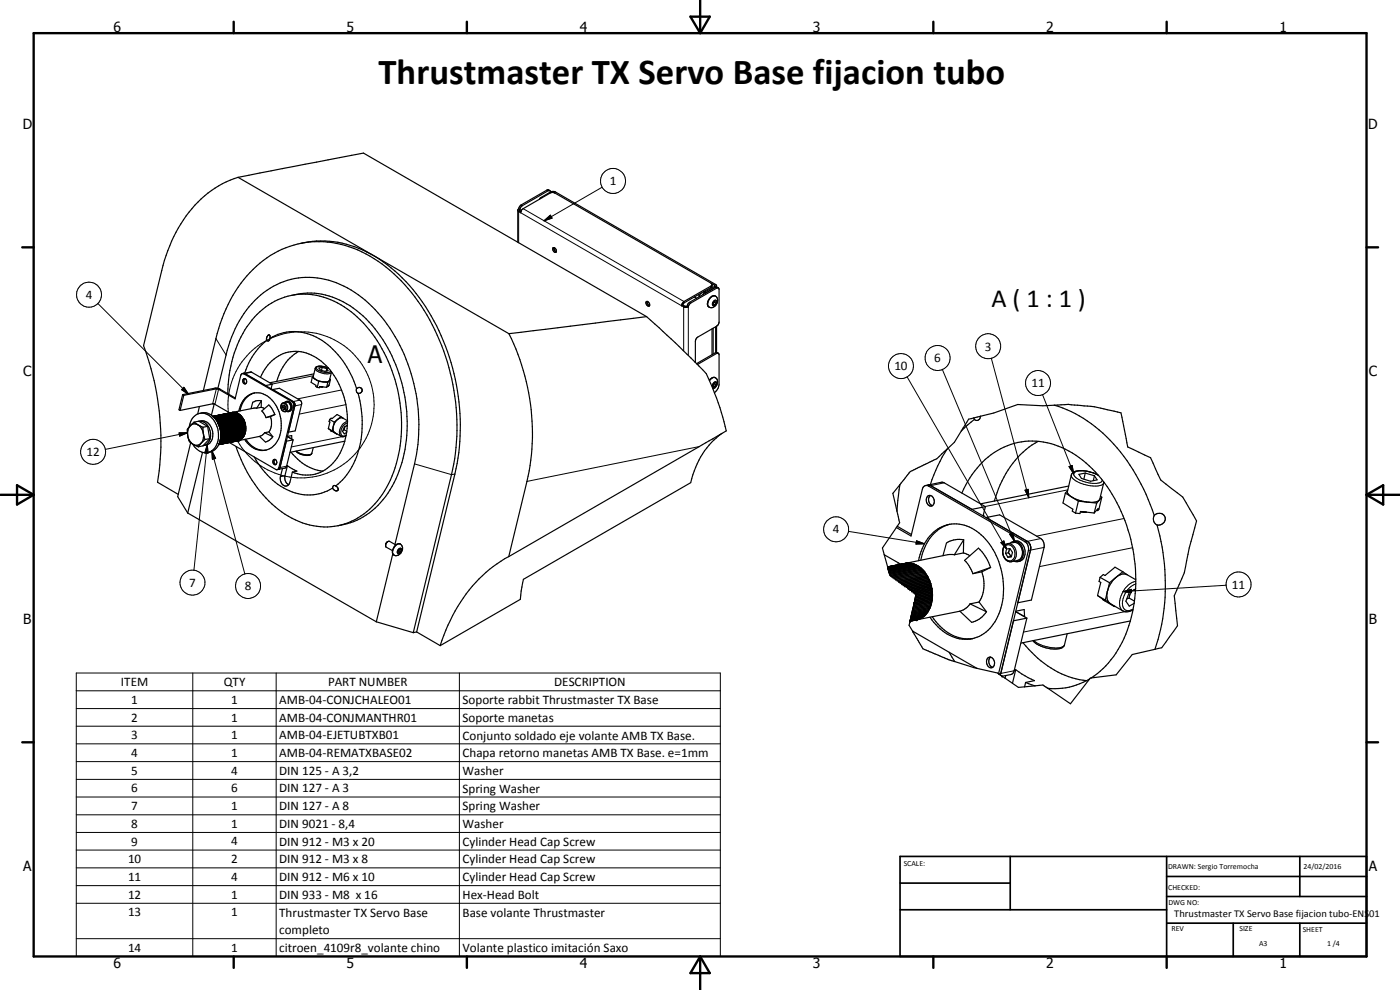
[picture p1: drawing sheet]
<svg xmlns="http://www.w3.org/2000/svg" width="420mm" height="297mm" viewBox="0 0 420 297" stroke-linecap="round" stroke-linejoin="round" font-family="sans-serif">
<defs><g id="words">
<text font-size="11" x="113.6" y="25.1">Thrustmaster TX Servo Base fijacion tubo</text>
<text font-size="7.9" x="297.5" y="92">A ( 1 : 1 )</text>
<text font-size="7.2" x="110.4" y="108.9">A</text>
<g font-size="4.2">
<text x="34" y="9.6">6</text>
<text x="104" y="9.6">5</text>
<text x="174" y="9.6">4</text>
<text x="244" y="9.6">3</text>
<text x="314" y="9.6">2</text>
<text x="384" y="9.6">1</text>
<text x="6.8" y="38.7">D</text>
<text x="410.6" y="38.7">D</text>
<text x="7" y="112.9">C</text>
<text x="410.8" y="112.9">C</text>
<text x="7" y="187.1">B</text>
<text x="410.8" y="187.1">B</text>
<text x="7" y="261.4">A</text>
<text x="410.8" y="261.4">A</text>
<text x="34" y="290.4">6</text>
<text x="104" y="290.4">5</text>
<text x="174" y="290.4">4</text>
<text x="244" y="290.4">3</text>
<text x="314" y="290.4">2</text>
<text x="384" y="290.4">1</text>
</g>
<g font-size="3.9">
<text x="183" y="55.6">1</text>
<text x="25.7" y="89.7">4</text>
<text x="295.6" y="105.2">3</text>
<text x="268.4" y="111.1">10</text>
<text x="280.4" y="108.7">6</text>
<text x="309.5" y="116.2">11</text>
<text x="26" y="136.9">12</text>
<text x="249.9" y="160.1">4</text>
<text x="56.8" y="176.1">7</text>
<text x="73.5" y="177.1">8</text>
<text x="369.7" y="176.6">11</text>
<text x="36.3" y="205.9">ITEM</text>
<text x="67.2" y="205.9">QTY</text>
<text x="98.5" y="205.9">PART NUMBER</text>
<text x="166.3" y="205.9">DESCRIPTION</text>
<text x="39.4" y="211.2">1</text>
<text x="69.4" y="211.2">1</text>
<text x="83.8" y="211.2">AMB-04-CONJCHALEO01</text>
<text x="138.8" y="211.2">Soporte rabbit Thrustmaster TX Base</text>
<text x="39.4" y="216.5">2</text>
<text x="39.4" y="221.8">3</text>
<text x="69.4" y="216.5">1</text>
<text x="69.4" y="221.8">1</text>
<text x="83.8" y="216.5">AMB-04-CONJMANTHR01</text>
<text x="83.8" y="221.8">AMB-04-EJETUBTXB01</text>
<text x="138.8" y="216.5">Soporte manetas</text>
<text x="138.8" y="221.9">Conjunto soldado eje volante AMB TX Base.</text>
<text x="39.4" y="227.1">4</text>
<text x="69.4" y="227.1">1</text>
<text x="83.8" y="227.1">AMB-04-REMATXBASE02</text>
<text x="138.8" y="227.2">Chapa retorno manetas AMB TX Base. e=1mm</text>
<text x="39.4" y="232.4">5</text>
<text x="69.4" y="232.5">4</text>
<text x="83.8" y="232.5">DIN 125 - A 3,2</text>
<text x="138.8" y="232.5">Washer</text>
<text x="39.4" y="237.7">6</text>
<text x="69.4" y="237.7">6</text>
<text x="83.8" y="237.7">DIN 127 - A 3</text>
<text x="138.8" y="237.8">Spring Washer</text>
<text x="39.4" y="243.1">7</text>
<text x="69.4" y="243.1">1</text>
<text x="83.8" y="243.1">DIN 127 - A 8</text>
<text x="138.8" y="243.2">Spring Washer</text>
<text x="39.4" y="248.4">8</text>
<text x="69.4" y="248.4">1</text>
<text x="83.8" y="248.4">DIN 9021 - 8,4</text>
<text x="138.8" y="248.5">Washer</text>
<text x="39.4" y="253.7">9</text>
<text x="69.4" y="253.7">4</text>
<text x="83.8" y="253.7">DIN 912 - M3 x 20</text>
<text x="138.8" y="253.8">Cylinder Head Cap Screw</text>
<text x="38.4" y="259">10</text>
<text x="69.4" y="259">2</text>
<text x="83.8" y="259">DIN 912 - M3 x 8</text>
<text x="138.8" y="259.1">Cylinder Head Cap Screw</text>
<text x="38.4" y="264.3">11</text>
<text x="38.4" y="269.7">12</text>
<text x="69.4" y="264.3">4</text>
<text x="69.4" y="269.6">1</text>
<text x="83.8" y="264.3">DIN 912 - M6 x 10</text>
<text x="83.8" y="269.7">DIN 933 - M8 x 16</text>
<text x="138.8" y="264.4">Cylinder Head Cap Screw</text>
<text x="138.8" y="269.7">Hex-Head Bolt</text>
<text x="38.4" y="275">13</text>
<text x="69.4" y="275">1</text>
<text x="83.8" y="275">Thrustmaster TX Servo Base</text>
<text x="138.8" y="275">Base volante Thrustmaster</text>
<text x="83.8" y="280.3">completo</text>
<text x="38.4" y="285.6">14</text>
<text x="69.4" y="285.6">1</text>
<text x="83.8" y="285.7">citroen_4109r8_volante chino</text>
<text x="138.8" y="285.7">Volante plastico imitación Saxo</text>
</g>
<text font-size="3.1" x="352.4" y="275">Thrustmaster TX Servo Base fijacion tubo-ENS01</text>
<g font-size="2.4">
<text x="271.2" y="259.7">SCALE:</text>
<text x="350.6" y="260.8">DRAWN: Sergio Torremocha</text>
<text x="391.2" y="260.6">24/02/2016</text>
<text x="350.6" y="267">CHECKED:</text>
<text x="350.6" y="271.4">DWG NO:</text>
<text x="351.6" y="279.3">REV</text>
<text x="372" y="279.4">SIZE</text>
<text x="391" y="279.6">SHEET</text>
<text x="377.9" y="283.8">A3</text>
<text x="398.3" y="283.8">1 /4</text>
</g>
</g></defs>
<g fill="none" stroke="#000" stroke-width=".35">
<path d="M71.4 53.2a31.5 31.5 0 0 0-18.6 16.5 49.6 49.6 0 0 0-4.3 11.5l-5.4 22.5a80.3 80.3 0 0 1 4.2 41l6.2 3.6M71.4 53.2l37.7-7.3 84.9 49.1M71.4 53.2l81.3 46.9M161.9 59.8l.5-.6 2.9-1.6h1.4l48 27.7 .3 .4v.4M165 57.2l-.5-.3-.3 .1-7.8 4.5-.8 1.2M165.2 57.6l-.3-.5-.4 .1-8 4.6-.5 1.1M165.7 57.7l.8 .2M166.5 57.9l-1.2-.1-8.3 4.8-.6 .6-.1 .6-.9-.6M166.5 57.9l46.9 27.1M90.7 72.9a32.4 32.4 0 0 1 27.5 9.2 62.7 62.7 0 0 1 18.8 41.9 63.9 63.9 0 0 1-1.5 18.4l-11.5 47.4M155.6 62.7l.4 .2M155.6 62.7l-.2 .3v9.7"/>
<path d="M156 62.9l-.1 .3 .5 .3M166 74.3a.82 .82 0 0 1 .9 .5 .82 .82 0 0 1-.2 .9 1.02 1.02 0 0 1-.7-1.4zM166.3 74.3v.6l.7 .6M87.4 88.6a23.1 23.1 0 0 1 20.8 7.5 45.3 45.3 0 0 1 9 47.9 22.9 22.9 0 0 1-15.7 13.7M87.4 88.6a23.1 23.1 0 0 0-16.2 14.9 40.4 40.4 0 0 0-2.8 14.6M87.4 88.6a21.9 21.9 0 0 1 19.6 4.6 43 43 0 0 1 15.1 31.8 35.8 35.8 0 0 1-8.7 26.6 20.5 20.5 0 0 1-12 6.1M194 90.5a.89 .89 0 0 1 .8 .4 .89 .89 0 0 1 0 1 .98 .98 0 0 1-.8-1.4zM194 95l8.6 7.8 9.4 9.3a81.9 81.9 0 0 1 6 17.2l-65.3 37.7M194 95l-41.3 5.1M194.2 90.4l.3 1 .5 .3M204.5 91.7l1.2 .5 .9-.1M204.9 91.5l.7 .4h.6"/>
<path d="M204.9 91.5l-.4 .2M206.2 91.9l.4 .2M206.6 92.1l.7-1.2 7.9-4.5 .5 .1v10.5l-.6 .9-5.7 3.2-.5 .7-.2 .6v6.4M208.5 89.1l.6 .4M209.8 88.7v.4M209.8 88.7l.3 .2M210.5 87.9l-.7 .8M211.1 87.5l.3 .2M211.3 87.4l.4 .1M211.4 87.4l.1 .1M211.4 87.7l-.5 .7M213.1 89.4a1.29 1.29 0 0 1 1.8-.5 1.29 1.29 0 0 1 .4 1.8 1.72 1.72 0 0 1-1.1 1.5 1.72 1.72 0 0 1-1.8-.4 2.63 2.63 0 0 1 .7-2.4z"/>
<path d="M213.4 85l.3 .3-.1 .7-.2 .2-8.1 4.7-.4 .6M213.4 85l1 .6 .1 .3-3.1 1.8M213.7 98.7v7.7M213.7 85.5l-.1 .2-8.3 4.8-.6 .6-.2 .6M214 91.2l.4 .3M214 98.5v7.7M214.4 90.3v.4M214.4 90.7l.5 .2M214.4 90.7l-.4 .5M214.9 90.9v-.6h-.5l-.4 .5v.6l.4 .1M214.9 90.9l-.5 .6M215 85.9l-3.3 2.1"/>
<path d="M215 97.9v7.8M215.5 86.4l-.7-.3-7.9 4.6-.7 1.2M54.8 118.4l10.3-1.9 .8 .2 4.7 2.7M54.8 118.4l-1.1 4.5 .3 .2M54.8 118.4l.3 .2M55.1 118.6l-1.1 4.5M61 117.2l3.8-15.6a40 40 0 0 1 16.4-25 29.8 29.8 0 0 1 32.7 1.2 56.3 56.3 0 0 1 21.9 32.6 65.4 65.4 0 0 1 .7 31.8l-11.5 47.4M65.4 116.5l2.4-10a30.1 30.1 0 0 1 15.3-21.1 22.8 22.8 0 0 1 22.3 1.6 43.7 43.7 0 0 1 18.4 26.6 52 52 0 0 1 .6 25.6l-5.9 24.2M72.8 112.1l14.9 8.4 .4 .7 .1 .6-4.5 18.5-.3 .5M73.1 112l14.9 8.5M73.1 112l2.4-.3 6.2 3.6M73.1 112l-.8 .5-1.7 7.2-5.5-3.1-10 2"/>
<path d="M73.4 113.6a.94 .94 0 0 0 .3 1.5M73.5 113.6h-.2a.8 .8 0 0 0-.4 .9 .8 .8 0 0 0 .9 .6M73.5 113.6a.97 .97 0 0 1 .3 1.5M75.9 118a6.6 6.6 0 0 1 7.2 4.2 10.5 10.5 0 0 1-.5 11.1 5.3 5.3 0 0 1-8.4-.4l-.8-1.1M75.9 118a6.6 6.6 0 0 0-3.9 5.3M75.9 118a6.2 6.2 0 0 0-4.2 5.4M80 102.2a19.8 19.8 0 0 0-6.6 9.7M80.9 100.6h.1M80.9 100.6a1.12 1.12 0 0 0-.9 1.6M80.9 100.6l.1 1M81 101.6a15 15 0 0 1 18.1 2.5 28.6 28.6 0 0 1 7.9 12.5M81 101.6l-.3 .6h-.7"/>
<path d="M81.4 116.5v.2M81.7 115.3l-.3 1.3M81.7 115.3l-2 .4M89.6 105.5a16 16 0 0 1 12.2 9.8 23.2 23.2 0 0 1-.7 22.2l-1.6 1.9-2.6 2M89.6 105.5a11.6 11.6 0 0 0-11.4 7.7M89.6 105.5a14.7 14.7 0 0 0-6.6 8.9M93.7 113.2l-.3 1.5 1.4 .9v.4l.4 .2M93.7 113.2l2 1.2M94.1 112.9l-.4 .3M94.2 112.2l-13.2 2.7M95.7 114.4l-.5 1.8M95.7 114.4l2.7 .3"/>
<path d="M96 116l.9 .1M96 116l-.1 .3-.7-.1M96 116l2 .2M96.7 110.2l-1 .2 .4 .6 1.4 .4 1-.1-.4-.7M96.7 110.2l1.4 .4M96.7 110.2l-.2 .9M98.1 110.6l-.2 .8M98.4 114.7l-.4 1.5M98.5 115.7v.2M98.5 115.9l.1-.3-.6 .6M98.6 110.5l-1.4-.5a2.24 2.24 0 0 0-2.6 .4l-.6 2.5a3.3 3.3 0 0 0 3.1 1.7h1.2l.5-.3 .7-2.8M99 113.7l.2 .1"/>
<path d="M99.2 113.8l-.7 2.1M99.2 113.8l-.8 .9M107 116.6a1.14 1.14 0 0 0 .5 1.4M107 116.6a.95 .95 0 0 1 1-.3 .95 .95 0 0 1 .7 .8v.1a.97 .97 0 0 1-1.2 .8M107.5 118a29.2 29.2 0 0 1-2.9 23.7l-1.8 2.3-2.1 1.8M152.7 100.1a66.5 66.5 0 0 1 5.4 44.3l-5.4 22.6M209.3 109.3l5.9-3.3h.4l.2 .4v8.9a3.1 3.1 0 0 1-1.4 2.5M212.9 114.1a1.27 1.27 0 0 1 1-.9 1.27 1.27 0 0 1 1.3 .6 2.12 2.12 0 0 1-.6 2.5l-.6 .4M214 115.7l.4 .3M214.4 114.9v.2M214.4 115.1l.5 .3M214.4 115.1l-.4 .6"/>
<path d="M214.9 115.4v-.6h-.5l-.4 .6v.6h.4M214.9 115.4l-.5 .6M215.5 106l-.5-.3-6 3.4M54 123.1l10.1-1.9 4.9 2.7M56.3 130.3v.4M56.3 130.7l.5 1.8 .9 .6M56.3 130.7l.6 1.6 .8 .8M56.8 128.1a3.9 3.9 0 0 1 2-3.6 3.9 3.9 0 0 1 4.1 .3 7.2 7.2 0 0 1 .9 10.3 3.8 3.8 0 0 1-5.7-1.4l-.3-.5M56.8 128.1l-.2 .2a1.56 1.56 0 0 0-.3 2M56.8 128.1l-.3 .6-.2 1.6M57.1 127.8l-.3 .3M57.2 132.8l-3.9 16.2 3 4.9"/>
<path d="M57.7 133.1l.3 .2M58 133.3l1.5 .8M58.2 126.7l-1.1 1.1M58.2 126.7l.9 .6M58.2 126.7l1.4-.3 2.7 1.5M59.1 127.3l-.9-.1-1.1 .6M59.1 127.3l.3 .2M59.4 127.5a5.1 5.1 0 0 1 2 3.9l.1 .5M59.4 127.5l1.5 .7M59.8 122l-.5 2.2M60 124a4.5 4.5 0 0 1 5.1 2.2M60.5 132.8l-1 1.3"/>
<path d="M60.6 132.8l-.8 .6a1.75 1.75 0 0 1-1.8-.1M60.8 135.7l-4.5 18.2M60.9 128.2l.2 2.7-.6 1.9M61.2 133.6a3.2 3.2 0 0 0 2.5-4.4 3.2 3.2 0 0 0-4-2.8 3.5 3.5 0 0 1 3.5 3.7 3.1 3.1 0 0 1-2.2 3.6M61.5 131.9l-.9 .9M62.3 127.9l-1.4 .3M62.3 127.9l.6 3.7M62.9 131.6l-1.4 .3M62.9 131.6l-2 2.2-1.4 .3M64.3 121.2l-.9 3.4M65.1 126.2l.5 1.1M65.4 126.9h.1"/>
<path d="M65.5 126.9l-.1 .1M65.6 127.3l.3 1M65.7 127.3l-.1 .1M65.7 133.3a4 4 0 0 1-3.4 2.5M65.8 127.5l-.1 .1M65.8 127.9h.1M65.9 127.7l-.1 .2M65.9 128.1h.2M65.9 132.8l-.2 .5M65.9 127.9v.2M65.9 128.3l.2 .1M65.9 128.3l.3 2.9"/>
<path d="M66 128.5l.2 .1M66 132.3l-.1 .5M66.1 128.1l-.2 .2M66.1 128.7l.1 .1M66.1 128.4l-.1 .1M66.1 128.9l.2 .1M66.2 129.2h.1M66.2 128.6l-.1 .1M66.2 129.4l.1 .1M66.2 129.6l.2 .1M66.2 128.8l-.1 .1M66.2 129.8v.2"/>
<path d="M66.2 130l.2 .2M66.2 130.5l.1 .1M66.2 130.8h.1M66.2 131.2l-.2 1.1M66.3 129l-.1 .2M66.3 129.2l-.1 .2M66.3 129.5l-.1 .1M66.4 129.7l-.2 .1M68.6 123.7v.3M68.8 132.8l14 8h.7M69.7 123.7h.9M69.9 123.7l-6 1.3"/>
<path d="M70.2 123.7l-6.2 1.3M70.4 123.8l-6.4 1.2M70.6 123.7l-6.5 1.4M70.6 123.7v.1M70.6 123.7l.5 .2M70.8 123.9l-6.7 1.2M70.8 134a37.5 37.5 0 0 0 16.8 21.5 21.2 21.2 0 0 0 13.9 2.2M70.9 123.9l-6.7 1.3M71.1 123.9l-6.8 1.4M71.1 123.9v.1M71.1 123.9l.5 .2M71.3 124.1l-7 1.2"/>
<path d="M71.4 124.2l-6.9 1.3M71.6 124.1l-7.1 1.5M71.6 124.1v.1M71.6 124.1l.1 .1M71.7 124.2l-7.1 1.5M71.7 124.2v.2M71.7 124.2l.2 .2M71.7 132.2h-.1M71.7 132.1v.1M71.9 132.1l-6.3 1.3 6-1.2M71.9 132.1l.1-.1-6.3 1.3M71.9 132.1l-.2 .1"/>
<path d="M71.9 124.4l-7.2 1.4M71.9 124.4v.1M71.9 124.4l.1 .1M72 124.5l-7.2 1.4M72 124.5v.1M72 132h.1M72 124.5l.2 .1M72 132l-6.3 1.3M72.2 132l-6.5 1.3M72.2 131.9v.1M72.2 132h-.2M72.2 124.6l.1 .2"/>
<path d="M72.2 124.6l-7.3 1.5M72.2 124.6v.2M72.3 124.8l-7.2 1.4M72.3 124.8v.2M72.3 131.7v.1M72.3 124.8l.7 .8M72.3 131.8l-6.6 1.4M72.3 131.8l-.1 .2M72.5 125.1v-.2l-7.4 1.5M72.5 131.7h.1M72.5 131.7l-6.7 1.4M72.5 131.7l-.2 .1"/>
<path d="M72.6 125.3v-.2l-7.4 1.5M72.6 131.5l-6.8 1.5M72.7 125.5v-.2l-7.4 1.4M72.7 131.4l-6.8 1.5M72.8 131.2v.2M72.8 131.4l-6.9 1.4M72.8 131.4l-.3 .3M72.9 125.8l-7.2 1.5M72.9 125.8h.2M72.9 131.1l.1 .1M73 125.6h-.2v-.2l-7.3 1.5M73 125.6l-7.4 1.6"/>
<path d="M73 125.6l-.1 .2M73 125.6l.1 .2M73 131.2l-7.1 1.4M73 131.2l-.2 .2M73 126l-7.2 1.5M73.1 131.1l-7.1 1.4M73.1 130.9v.2M73.1 131.1l-.1 .1M73.1 125.8l-7.4 1.5M73.1 125.8l-.1 .2M73.1 125.8l.1 .2M73.1 126.2l-7.2 1.5"/>
<path d="M73.1 126.2h.2M73.1 130.7l.1 .2M73.2 126l-7.4 1.5M73.2 126h-.2M73.2 126l-.1 .2M73.2 126l.1 .2M73.2 126.4h.2M73.2 126.4l-7.4 1.5M73.2 130.9l-7.2 1.4M73.2 130.9l-.1 .2M73.2 130.6l.1 .1-7.2 1.5M73.3 126.2l.1 .2"/>
<path d="M73.3 126.2l-7.4 1.5M73.3 126.2l-.1 .2M73.3 126.6h.1M73.3 126.6l-7.4 1.5M73.3 130.4l.1 .2M73.4 126.4l-7.5 1.5M73.4 126.4l-.1 .2M73.4 126.4v.2M73.4 126.8l.1 .1M73.4 126.8l-7.5 1.5M73.4 130.2v.1M73.4 130.6l-7.3 1.4"/>
<path d="M73.4 130.6l-.2 .3M73.4 127h.2M73.4 127l-7.4 1.5M73.4 126.6l-7.3 1.5M73.4 126.6v.2M73.4 126.6l.1 .3M73.4 130l.1 .2M73.4 130.3v.3M73.4 130.3l-7.3 1.5M73.5 127.3h.1M73.5 127.3l-7.4 1.4M73.5 127.4l.2 .1"/>
<path d="M73.5 127.4l-7.4 1.5M73.5 129.6l.1 .2M73.5 129.8l.1 .2M73.5 130.2l-7.3 1.4M73.5 130.2l-.1 .1M73.5 126.9l-7.4 1.5M73.5 126.9l-.1 .1M73.5 126.9l.1 .1M73.6 127.7l.1 .1M73.6 127l-7.4 1.6M73.6 127.1l-.1 .2M73.6 127.1l-7.4 1.5"/>
<path d="M73.6 127.1v.2M73.6 127.7l-7.4 1.5M73.6 127.9l.1 .1M73.6 127.9l-7.4 1.5M73.6 129.2l.1 .1M73.6 129.2l-7.3 1.4M73.6 129.4l.1 .1M73.6 129.4l-7.3 1.4M73.6 130l-7.4 1.4M73.6 130l-.1 .2M73.6 127.3l-7.4 1.5M73.6 127.3l-.1 .1"/>
<path d="M73.6 127.3l.1 .2M73.6 128.1l.1 .1M73.6 128.1l-7.4 1.5M73.6 128.3l.1 .1M73.6 128.3l-7.4 1.5M73.6 128.7l.1 .2M73.6 128.7l-7.2 1.5M73.6 129.8v.2M73.6 129.8l-7.4 1.4M73.7 127.8v.2M73.7 127.5l-7.4 1.5M73.7 127.8l-7.4 1.4"/>
<path d="M73.7 127.5l-.1 .2M73.7 127.5v.3M73.7 129.3v.2M73.7 127.8l-.1 .1M73.7 129.3l-7.4 1.5M73.7 129.5l-7.5 1.5M73.7 129.3l-.1 .1M73.7 129.5l-7.5 1.6M73.7 129.5l-.1 .3M73.7 128l-7.4 1.5M73.7 128.2l-7.3 1.5M73.7 128l-.1 .1"/>
<path d="M73.7 128v1.1M73.7 128.4l-7.5 1.6M73.7 128.2l-.1 .1M73.7 128.7l-7.3 1.5M73.7 128.4v.3M73.7 128.9l-7.5 1.4M73.7 128.7h-.1M73.7 129.1l-7.4 1.5M73.7 128.9v.2M73.7 129.1l-.1 .1M73.7 129.1v.2M73.7 131.8a6.6 6.6 0 0 0 6.1 3.2"/>
<path d="M76.3 137.1a20.8 20.8 0 0 0 15 11.4 13.4 13.4 0 0 0 8.5-2.1M77 122.5h-.9l-12.1 2.5M77.9 130.9l-6.5 1.3h.2M77.9 130.9l1.8 1.7 1.1-.5 1.1-1.1M78.4 122.2l1 .4M78.4 122.2l-1.4 .3M78.4 120.3l-1.4 2.2M78.4 120.3v1.9M78.4 120.3l-1.3-.1-1.3 .5-.5 1.9M79.4 129.8l2.5 1.2M79.4 129.8l-.8 .9-.7 .2M80.7 129.6l1.2 1.4"/>
<path d="M80.7 129.6l-1.3 .2M81.2 125a5.1 5.1 0 0 1-.5 4.6M81.2 125l-1.4 .3M82.1 138a.77 .77 0 0 1 .9 .5 .77 .77 0 0 1-.5 .9l-.6-.5zM82.5 137.8a.91 .91 0 0 0 .3 1.6M82.5 124.4l-2.7 .9M82.5 124.4l-1.3 .6M82.5 124.4l-.8-1.6-1-1.3-2.1 1.8 1.2 2M84.7 122.3l.2-.7 .5-.1 .4 .6-.2 .7M84.7 122.3l.4 .6M85.2 122.2l-.5 .1M85.2 122.2l.3 .6"/>
<path d="M85.3 121.5l-.1 .7M85.5 120.7a1.36 1.36 0 0 1 1.6 .2 1.36 1.36 0 0 1 .3 1.6l-.2 .5-.5 .5M85.5 122.8l-.4 .1M85.6 122.8l-.5 .1M85.6 122.7l-.1 .1M85.9 120.5a1.55 1.55 0 0 1 1.7 1.3 1.55 1.55 0 0 1-1.2 1.7l-.4-.1M86.3 139.7l2.8 1.7-1.4 .2M86.3 139.7l-.8 3.7 .3 1.3 .8 .8M86.3 139.7l-.2 .1M86.3 130.9l1.2-.2 .1 1.1-1.3-.8 1.7 1M87.3 135.7a14.3 14.3 0 0 0 9.6 5.7M88 132l-2.1 .4"/>
<path d="M88 132l-2.1 8.2-2.4 .6M88 120.5l-6.2-3.6 2.1-.4 6.1 3.6 .5 .6-1.9 8.6-2 .4M88 120.5l.4 .4 .1 .9-4.5 18.7-.5 .3M94 134.3l-.5 1.8a3.4 3.4 0 0 1-3.8-.1l-.9-.6M98.5 128.6l2.5 1.6M98.5 128.6l1.2 .7M98.9 125.9l-.1 .6 .2 .1-.5 2M98.9 125.9l1.4 .8M99.7 129.3l1.3 .9M100.3 126.7l-.6 2.6M101.1 130.2h-.1M102.3 125l-1.1-.6-1.6 1.2-.2-.1-.5 .4"/>
<path d="M102.3 125l.7 .5M102.3 125l-2 1.7M103.3 128.9l.8 .5M103.3 128.9l-.4 .2M103.5 132.4l-16.5 3.3M103.6 128l-.3 .9M104 127.8l.2 .1M104.2 127.6l-.9 .5-.5 1.4 .5 .7 .7-.4M104.3 126.2l-1.4-.7a2.35 2.35 0 0 0-2.7 1.9 2 2 0 0 0 .2 2.4l2.1 1.2 .4 .1 .9-.4M216.7 130a23.6 23.6 0 0 0-9.4 14.8l-50.2 29-.9 6-24.1 13.9M284.3 134.7l-.9 .8a12.5 12.5 0 0 1-5.2 3.6l-5 2.4-3.1 3.9M284.3 134.7a42.2 42.2 0 0 0-5.1 10.7"/>
<path d="M288.5 129.3l-2.1 3.4-2.1 2M292.3 125.4l-1.6 .4-2.2 3.5M292.3 125.4l.1 .5M292.4 125.9l-3.9 3.4M294.3 124.9l-2 .5M294.3 124.9a1.14 1.14 0 0 1-.6 1.1 1.14 1.14 0 0 1-1.3-.1M311.6 132.4a28.7 28.7 0 0 0-13.2 18M316.4 121.6l-3.4 .2-7.6-.4-7.1 2.5-4 1M316.4 121.6a52.9 52.9 0 0 1 15.9 1.3l4.1 1 2 10.2 6.9 3.2 3 6.7 6.7 5.1 4.1 7.2-2.2 8.1-.8 3.8a17.6 17.6 0 0 1-2.2 7.2l-1.5 3.4 1 8.9-4.8 6.7-2 .4M316.4 121.6a43.1 43.1 0 0 1 24.5 20.8l3 5.9 2.5 6.4M56.3 153.9l56.6 32.7M84.8 140.6l-.7 2.4a1.89 1.89 0 0 0 .3 2 1.89 1.89 0 0 0 2 .6l.2-.1"/>
<path d="M87.7 141.6l-.7 3.1-.4 .8M96.9 141.4a10.6 10.6 0 0 1-9.2 .2M100.7 145.8a.58 .58 0 0 0-.7 0 .58 .58 0 0 0-.2 .6M100.7 145.8h.2a.72 .72 0 0 1 .6 .8 .72 .72 0 0 1-.7 .7l-1-.9M269 158.3l4.4 2.5 3.4-14a1.22 1.22 0 0 1 1.9-1l28.9 16.8a2.54 2.54 0 0 1 1 2.6l-8.9 37M269 158.3l-4.2 6.1 .6 2.1M269.2 153.3l.8 3.5-.7 1.1M269.3 157.9l-.3 .4M269.3 157.9l4.2 2.5M270.1 145.4l-2.1 2.6 1.2 5.3M270.1 145.4l-.9 7.9M278.5 145.5l4.4-.8 12.8 7.3"/>
<path d="M278.5 145.5l.8 .2M278.5 145.5l-.7 .2M279.2 148.7a1.86 1.86 0 0 0 .7 3M279.3 148.7a1.56 1.56 0 0 0-1.4 1.2 1.56 1.56 0 0 0 .7 1.6l.6 .3 .7-.1M279.3 148.7a1.87 1.87 0 0 1 .6 3M279.3 145.7l12.4 7.1 4-.8M279.3 145.7l29 16.7M285.1 157.3a12.9 12.9 0 0 0-8.8 10.8M288.7 148a24.8 24.8 0 0 1 16.8-15.2 23.6 23.6 0 0 1 20.5 6.1 47.5 47.5 0 0 1 14.9 36.2 37 37 0 0 1-9 24.7l-2.6 2.3-1.8 1.3M295.1 154.6l.1 .2M295.7 152l-.6 2.8M319.7 148l-.7 2.9 3 1.9-.2 .6 1 .6"/>
<path d="M319.7 148l3.9 2.4M320.4 147.2l-.7 .8M320.7 145.8l-26.4 5.4M323.6 150.4l-.8 3.6M323.6 150.4l5.5 .6M324.3 153.5l1.8 .2M325.7 141.9l-1.9 .4 .8 1.3 2.7 .8 2-.4-.8-1.3M325.7 141.9l2.8 .8M325.7 141.9l-.4 1.9M328.4 153.9l-4.1-.4-.2 .6-1.3-.1M328.5 142.7l-.4 1.5M329.1 151l-.7 2.9"/>
<path d="M329.3 153l.1 .2M329.4 153.2l.2-.6-1.2 1.3M329.6 142.5l-1.4-.6a10.5 10.5 0 0 0-5.2-.5l-1 .4-.4 .5-1.2 5.1a2.75 2.75 0 0 0 2.1 2.2 9.3 9.3 0 0 0 7.2 .7l.4-.6 1.2-5M330.3 148.9l.4 .3M330.7 149.2l-.9 3.6-.4 .4M330.7 149.2l-1.6 1.8M346.4 154.7a1.83 1.83 0 0 1 3.1 .3 1.83 1.83 0 0 1-1.7 2.6l-.6-.1M346.4 154.7a2.05 2.05 0 0 0 .8 2.8M347.2 157.5a62.4 62.4 0 0 1-.6 37.3M116.3 162.6l-.5 .6-.1 .8 2.1 1.2M116.3 162.6l-.6 1M116.3 162.6l.6-.2 1.9 1.1"/>
<path d="M116.4 162.5l-.1 .1M117.8 165.2a1.95 1.95 0 0 1 2.4-2 1.97 1.97 0 0 1 .3 2.5 1.97 1.97 0 0 1-2.4 .8l-.2-.3M117.8 165.2l.1 1M117.9 166.2l-5 20.4M119.7 165.3l-.3 .2M119.7 165.3l.5 .3M119.8 164.8l-.1 .5M120 164.7l.3 .2M120.3 164.9l-.3-.3-.5 .4-.1 .7 .3 .2 .5-.3M120.3 164.9l-.1 .7M152.7 167a43.5 43.5 0 0 0-19.5 23.6l-1.1 3.1M265.4 166.5l1 3.6"/>
<path d="M265.4 166.5l4.9 2.8M266.4 170.1l.1 .2M266.4 170.1h.1M266.5 170.4l.1 .3M266.5 170.3v.1M266.6 170.7v.2M266.6 170.9v.2M266.6 171.1l.1 .2M266.7 171.3l.1 .2M266.8 171.5l.1 .3M266.9 171.8v.2M266.9 172l.1 .3"/>
<path d="M267 172.3l.2 .3M267.2 172.6l.4 .3M267.6 172.9l.8 .6M268.4 173.5l.4 .3M268.8 173.8l.5 .3M269.3 174.1l1.3 1M269.5 168.8l.1 .7M269.7 174.4v.1M270.6 175.1h.1M270.6 175.1l.4 .3M271 175.4l.5 .4M271.5 175.8h.1"/>
<path d="M271.6 175.8l.3 .3M271.7 169h.1M271.9 176.1l.2 .1M272.1 176.2h.1M272.1 176.2l.3 .2M272.1 169l-5.7 1.1M272.1 169h-.3M272.1 169h.1M272.1 169h.3M272.4 176.4l.2 .2M272.4 169l-6 1.1M272.4 169h.1"/>
<path d="M272.6 176.6l.3 .2M272.7 168.9l-6.3 1.3M272.7 168.9l-.3 .1M272.7 168.9l.1 .1M272.7 168.9l.4 .1M272.9 176.8l.2 .1M273.1 176.9l.3 .2M273.1 169l-6.6 1.3M273.1 169h.1M273.1 169h.4M273.4 177.1l.2 .2M273.5 169l-7 1.4"/>
<path d="M273.5 169v.1M273.5 169l.6 .2M273.6 177.3l.2 .2M273.8 177.5l.3 .2M273.8 169.2l-7.3 1.4M274.1 177.7l.3 .1M274.1 169.2l-7.5 1.5M274.1 169.2l.1 .1M274.1 169.2l.4 .1M274.4 177.8l.2 .3M274.5 169.3l-7.9 1.6M274.5 169.3v.2"/>
<path d="M274.5 169.3l.3 .1M274.6 178.1l.3 .3M274.6 179.9v.1M274.6 179.5v.4M274.7 179.4l-.1 .1M274.7 179.1v.3M274.8 178.9l-.1 .2M274.8 169.4l-8.2 1.7M274.8 169.4l.1 .2M274.8 169.4l.7 .4M274.9 178.4l-.1 .5M275.2 169.8l-.1-.2-8.4 1.7"/>
<path d="M275.5 169.8l-8.7 1.7M275.5 169.8v.3M275.5 169.8l.3 .2M275.7 168.2a13.1 13.1 0 0 1 7.7-10.5 11.3 11.3 0 0 1 12.4 4.1 22.1 22.1 0 0 1 2.8 24.8 10.9 10.9 0 0 1-6.8 5M275.8 170l-8.9 1.8M275.8 170v.3M275.8 170l.3 .2M276.1 170.2l-9.2 1.8M276.1 170.2v.3M276.1 170.2l.3 .2M276.4 170.4l-9.4 1.9M276.4 170.4v.4"/>
<path d="M276.4 170.4l.3 .3M276.7 170.7v.4M276.7 170.7l-9.5 1.9M276.7 170.7l.3 .3M277 171l.3 .3M277 171l-9.4 1.9M277 171v.4M277.3 171.3l-9.3 1.9M277.3 171.3l-.1 .4M277.3 171.3l.2 .3M277.5 171.6l-9.1 1.9M277.5 171.6v.4"/>
<path d="M277.5 171.6l.3 .4M277.8 172l-9 1.8M277.8 172l-.1 .4M277.8 172l.2 .3M277.9 172.8l-8.2 1.6M278 172.3l.3 .4M278 172.3l-8.7 1.8M278 172.3l-.1 .5M278.3 172.7l-8.6 1.8M278.3 172.7l-.4 .1M278.3 172.7l-.1 .4M278.3 172.7l.2 .4"/>
<path d="M278.3 173.5l-7.7 1.6M278.5 173.1l-8.4 1.7 8.1-1.7M278.5 173.1h-.3M278.5 173.1l-.2 .4M278.5 173.1l.2 .4M278.7 173.5l-.2 .4h.4M278.7 173.5l-8.1 1.6M278.7 173.5h-.4M278.7 173.5l.2 .4M278.7 174.3l-7.2 1.5M278.7 174.3h.3M278.8 174.7l-6.9 1.4"/>
<path d="M278.8 174.7l.4 .1M278.9 173.9l-7.9 1.5M278.9 173.9l-.2 .4M278.9 173.9l.3 .9M279 175.1l-6.6 1.3M279 175.1l.3 .1M279 174.3l-7.4 1.5M279 174.3l-.2 .4M279.1 175.5l-6.2 1.3M279.1 175.5l.4 .1M279.2 174.8l-7.1 1.4M279.2 174.8l-.2 .3"/>
<path d="M279.2 175.9l-5.8 1.2M279.2 175.9l.4 .2M279.2 174.8l.1 .4M279.3 175.2l-6.7 1.4M279.3 175.2l-.2 .3M279.3 176.4l-5.5 1.1M279.3 176.4l.4 .1M279.3 175.2l.2 .4M279.4 176.8l-5 1M279.4 176.8l.3 .2M279.5 175.6l-6.4 1.3M279.5 175.6l-.3 .3"/>
<path d="M279.5 177.2l-4.7 1M279.5 177.2l.3 .3M279.5 179.8l-5.1 1M279.5 179.8l.2 .3M279.5 175.6l.1 .5M279.5 177.7l-4.6 .9M279.5 177.7l.3 .2M279.5 179.4l-5 1M279.5 179.4l.3 .3M279.6 176.1l-6 1.2M279.6 176.1l-.3 .3M279.6 178.1l-4.9 1"/>
<path d="M279.6 178.1l.3 .3M279.6 178.6l-5 .9M279.6 178.6l.3 .2M279.6 179l-5 1M279.6 179l.2 .2M279.6 176.1l.1 .4M279.7 176.5l-5.6 1.2M279.7 176.5l-.3 .3M279.7 176.5v.5M279.7 177l-5.1 1.1M279.7 177l-.2 .2M279.7 177l.1 .5"/>
<path d="M279.8 179.7l-5.4 1.1M279.8 179.7l-.3 .1M279.8 179.7l-.1 .4M279.8 177.5l-4.9 .9M279.8 177.5l-.3 .2M279.8 177.9l-5 1M279.8 177.9l-.2 .2M279.8 179.2l-5.3 1.1M279.8 179.2l-.3 .2M279.8 177.5v.4M279.8 177.9l.1 .5M279.8 179.2v.5"/>
<path d="M279.9 178.4l-5.2 1M279.9 178.4l-.3 .2M279.9 178.8l-5.3 1.1M279.9 178.8l-.3 .2M279.9 178.4v.4M279.9 178.8l-.1 .4M286.4 166.5l-1.9-.1-12.8 2.6M289.1 165.9l2 .9M289.1 165.9l-2.7 .6M289.2 162l-2.8 4.5M289.2 162l-.1 3.9M289.2 162a7.2 7.2 0 0 0-5.2 .9l-1 3.9"/>
<path d="M294.7 171.6l-2.7 .5M294.7 171.6a10.6 10.6 0 0 1-.9 9M297.3 170.3l-5.3 1.8M297.3 170.3l-2.6 1.3M297.3 170.3a14.1 14.1 0 0 0-3.6-5.8l-4.2 3.6 1.2 1.5 1.3 2.5M301.8 166l.3-1.3 1-.1 .8 1.1-.4 1.3-1 .2M301.8 166l.7 1.2M302.6 165.9l-.8 .1M302.6 165.9l.7 1.1M302.9 164.6l-.3 1.3M303.2 163a2.4 2.4 0 0 1 2.6-.2 2.4 2.4 0 0 1 1.2 2.2 2.46 2.46 0 0 1-2.3 3.5l-.4-.1M303.3 167l-.8 .2"/>
<path d="M303.6 167h-.3M304.2 162.4a2.81 2.81 0 0 1 3.4 2.7 2.63 2.63 0 0 1-2.2 3.4M308.3 162.4l-12.4-7.1 4.1-.8 12.4 7.1a2.72 2.72 0 0 1 .9 2.7l-3.8 15.7-4 .8M308.3 162.4l.8 1 .2 1.7-9.1 37.4M329.4 178.7l2.1 1.4-.5-.2M329.4 178.7l2.3 1.3M330.1 173.2l-.3 1.3 .6 .3-1 3.9M330.1 173.2l2.9 1.6M331 179.9h.1M331 179.9l3.5 2.1M333 174.8l-1.3 5.2M337 171.5l-2.4-1.3-3 2.5-.5-.3-1 .8"/>
<path d="M337 171.5l1.3 1M337 171.5l-4 3.3M338.9 179.5l1.5 .8M338.9 179.5l-.7 .2M339.5 177.5l-.6 2M340.2 177l.6 .3M340.8 176.7l-1.9 1.1-1 2.6 1 1.5 1.5-.9M340.9 173.9l-2.7-1.5a4.2 4.2 0 0 0-4.5 2.2 5.7 5.7 0 0 0-1 6.1l4.3 2.6a2.71 2.71 0 0 0 3-.3M112.9 186.6l11.1 3.2M125 189.6l7.1 4.1M125 189.6l-1 .2M273.1 186.3v.1"/>
<path d="M273.1 186.4l-.3 1.2 1.1 1.8M273.2 186.1l-.1 .2M273.2 185.9v.2M273.3 185.8l-.1 .1M273.4 185.2l-.1 .6M273.5 184.9l-.1 .3M273.5 184.6v.3M273.6 184.3l-.1 .3M273.6 184.3h.1M273.6 184v.3M273.7 183.6l-.1 .4M273.8 183.3l-.1 .3"/>
<path d="M273.8 183.3h.1M273.9 189.4l.1 .3M273.9 182.9l-.1 .4M273.9 189.4l19.3 11.1M274 189.4v.3M274 182.5l-.1 .4M274 189.7l1.5 2.5a5.2 5.2 0 0 0 4.1 3.5l5.2 2.3 1.7 .5M274.1 182.1l-.1 .4M274.2 181.7l-.1 .4M274.2 181.7h.1M274.4 180.8l-.2 .9M274.4 180.8h.1"/>
<path d="M274.5 180.4l-.1 .4M274.5 180.3v.1M274.6 180l-.1 .3M275.1 186l-2 .4M275.4 185.9l-2.3 .5M275.4 185.9l-.3 .1M275.5 185.9h-.1M275.7 185.8l-2.6 .6M275.7 185.8h.1M275.7 185.8l-.3 .1M276 185.7l-2.9 .6M276 185.6v.1"/>
<path d="M276 185.7l-.3 .1M276.4 185.5l-3.2 .7M276.4 185.4v.1M276.4 185.5l-.4 .2M276.7 185.4l-3.5 .7M276.7 185.3v.1M276.7 185.4l-.3 .1M276.9 185l-3.7 .9M277.2 184.8l.1 .2M277.3 185l-4 .8M277.3 185l-.6 .4M277.5 184.5v.2"/>
<path d="M277.5 184.7l-4.2 .9M277.5 184.7l-.2 .3M277.7 184.3l.1 .2M277.8 184.5l-4.5 .9M277.8 184.5l-.3 .2M277.9 184l.1 .2M278 184.2l-4.6 1M278 184.2l-.2 .3M278.2 183.6v.3l-4.7 1M278.4 183.3l.1 .3M278.5 183.6l-5 1M278.5 183.6l-.5 .6"/>
<path d="M278.5 183l.2 .3M278.7 183.3l-5.1 1M278.7 183.3l-.2 .3M278.7 182.6l.1 .3M278.8 182.9l-5.2 1.1M278.8 182.9l-.1 .4M278.9 182.2l.1 .3M279 181.9l.2 .3M279 182.5l-5.3 1.1M279 182.5l-.2 .4M279.1 185.2a12.9 12.9 0 0 0 11.9 6.6l1-.2M279.1 181.5l.2 .3"/>
<path d="M279.2 182.2l-5.4 1.1M279.2 182.2l-.2 .3M279.2 181.1l.3 .3M279.3 180.6l-5.1 1.1M279.3 180.6l.3 .4M279.3 181.8l-5.4 1.1M279.3 181.8l-.1 .4M279.4 180.3l.2 .3M279.5 181.4l-5.5 1.1M279.5 181.4l-.2 .4M279.6 181l-5.5 1.1M279.6 181l-.1 .4"/>
<path d="M279.6 180.6l-5.4 1.1M279.6 180.6h-.3M279.6 180.6v.4M279.7 180.1l-5.4 1.2 5.1-1M279.7 180.1l-.3 .2M279.7 180.1l-.1 .5M279.8 185a13.4 13.4 0 0 0 11.5 6.7M284.8 195.7l1.7 2.8M286.5 198.5l6.7 2M288.1 183.4l-12.9 2.6M288.1 183.4l3.5 3.3a7.3 7.3 0 0 0 4.5-3.1M291.1 181.2l5 2.4"/>
<path d="M291.1 181.2l-1.6 1.6-1.4 .6M293.8 180.6l2.3 3M293.8 180.6l-2.7 .6M296.5 197.4a1.43 1.43 0 0 1 1.6 .2 1.43 1.43 0 0 1 .3 1.7 1.12 1.12 0 0 1-1.1 1.1 1.12 1.12 0 0 1-1.1-1.1l-.1-.9zM297.3 197.1a1.87 1.87 0 0 0 .6 3.1M304.9 183.4l2.5-.5 .1 2.1-2.7-1.5 3.4 2M307 192.8a28.5 28.5 0 0 0 19.1 11.4M308.2 185.5l-3.9 16-.5 .7-.5 .2-2.5 .5M308.2 185.5l-4 .8M320.3 190.1l-.8 3.3a2.06 2.06 0 0 1-2.4 1.3 9 9 0 0 1-7.1-2.5M331.7 180l2.8 2M334.5 181.9v.1"/>
<path d="M339.2 186.3l-32.8 6.7M346.6 194.8l-6.8 1.6-4.8 6.1-7.5 .9M293.2 200.5l6.2 1.4 .3 .3M299.7 202.2l.5 .3M300.2 202.5l.6 .4M300.8 202.9l.9 .6M301.7 203.5l3.9 2.7 1.9-.1M301.8 202.7l-.1 .8M304.8 201l-.9 4M304.8 201h-.4M304.8 201l1.9 1.2 3.8 2-2.7 .6M307.8 204.8l2.8 1"/>
<path d="M307.8 204.8l-.3 1.3M310.6 205.8l2.4-.3 1.4 1M310.6 205.8l-3.1 .3M326 204.3a19.6 19.6 0 0 1-11.6 2.2M327 203.7l-5.7 7.5-6.9-4.7M327 203.7l-1 .6M327.5 203.4l-.5 .3"/>
<circle cx="85.8" cy="122.1" r="1.49"/>
<circle cx="303.9" cy="165.7" r="3"/>
</g>
<g fill="none" stroke="#000" stroke-width=".3">
<path d="M162.4 59.2l.2 .2M164.2 57l.3 .2M165.3 57.6l.3 .2M166.7 57.6l-.4 .2M180.7 56.2l-17.4 10.1M155.9 63.2l-.3 .2M156 62.9v.4l-.4 .2v9.4M156.3 63.8l48.2 27.9M156.4 61.5l.3 .2M157 62.6l48.3 27.9M163.3 66.3l1.9-1.7 .5 .8zM166.3 74.3v.6"/>
<path d="M29.4 91.1l27.2 27.3M205.5 91.9l-.3 .2v13.2M205.6 91.9l-.3 .2M206.6 92.1v14.6M206.9 90.7l.4 .2M211.6 87.6l.3 .2M213.4 85.8v.4M214.2 90.3l.6-.3a.99 .99 0 0 1 .1 1.1 .99 .99 0 0 1-1 .6l-.1-.5zM214.7 88.9a2.18 2.18 0 0 0-1.9 3.2M214.7 85.3l-.3 .3v.4l.7 .4M214.7 98v7.8M55.2 116.2l1.4 2.2-2.1-1.5z"/>
<path d="M64.5 116.5l.4 .2-1.1 4.5M64.8 101.6l3 4.9M65.9 116.7l-.3 .1-1.1 4.5M75.5 111.7l-2.3 .5M94.1 112.7l-12.4 2.5M94.6 110.5a3.7 3.7 0 0 0 3.8 1.7l.7-.2 .4-.3M98.7 110.6a4.2 4.2 0 0 0-3.7-.4l-.1 .2a3.7 3.7 0 0 0 4.3 1l.1-.1M99.5 111.6h.1M102.5 117l-13.1 2.7M209.1 109.1l.3 .2M214.3 114.7l.5-.2a.97 .97 0 0 1 .1 1.1 .97 .97 0 0 1-1 .5 1.15 1.15 0 0 1 .4-1.4zM214.7 105.8l.4 .2"/>
<path d="M214.7 113.3h-.8l-1 1M272.2 113.1l29.9 51.6M282.8 110.9l21.6 51.5M297.5 107.5l11.3 41.9M312.9 118.4l9.3 23.8M53.8 129.9l2.5-.1-2.4 1.1zM56.3 129.8l-24.7 5M62.2 133.4l.2 2.6-.9-.1zM62.2 133.4l-4 37.7M63.6 135.3l1.1 2.2-1 .3zM63.6 135.3l9.9 36.9M84.5 121.4a1.1 1.1 0 0 1 1.5 .1 1.1 1.1 0 0 1 0 1.4 .9 .9 0 0 1-1 .4 .9 .9 0 0 1-.6-1z"/>
<path d="M85.1 120.8a1.45 1.45 0 0 1 1.2 1.2 1.45 1.45 0 0 1-.7 1.5M86 139.9l-2.3 .4M88.9 135.3l.5 .4a5.5 5.5 0 0 0 3.8 .6l.4-.3M90 120.1l-2.3 .4M90.5 121.4l-2.3 .4M102.6 131l-15.2 3.1M103.8 121.4l-14 2.8M103.8 130.8h-.1M104.3 126.9a2.95 2.95 0 0 0-1.7 3.7l.8 .3 .5-.3M104.3 126.4a3.3 3.3 0 0 0-2.1 4.4l.2 .1M124.4 139.2l11.1 3.2 1-.2M209.9 134l-51.8 10.4"/>
<path d="M320.8 140l1-.3 .4 2.5zM85.5 142.7l-1.4 .3M254.6 159.4l22.8 3.8M283.4 144.9l-4.7 .9M307.6 147.1l1-.3 .2 2.6zM320.5 147l-24.9 5M321.5 142.5a3.9 3.9 0 0 0 3.2 2.6 8.8 8.8 0 0 0 6.2 .3l.3-.5M329.7 142.7l-1.2-.6a8.8 8.8 0 0 0-5.6-.6 .88 .88 0 0 0-.7 .8 .88 .88 0 0 0 .5 .9 9.2 9.2 0 0 0 7.7 1.5l.4-.7M331.2 144.8h.2M337.3 155.6l-26.2 5.3M119.6 164.8l.6-.3a1.04 1.04 0 0 1 .1 1.1 1.04 1.04 0 0 1-.9 .6l-.2-.6zM120.2 163.2a2.38 2.38 0 0 0-2.2 3.1l.3 .2"/>
<path d="M275.1 162.3l2.3 .9h-2.5zM300.4 162.8l.9-.5 .8 2.4zM301.7 163.7a1.83 1.83 0 0 1 2.7 1.3 2.25 2.25 0 0 1-1.3 3.3 2.76 2.76 0 0 1-1.4-4.6zM302.5 163.1a2.96 2.96 0 0 1 2.5 2.2 2.96 2.96 0 0 1-1.2 3.1l-.2 .1M303 160.3l.9-.4 .5 2.5zM312.4 161.6l-4.8 1M313.3 164.3l-4.7 .9M337 177.5l2.5-.7v1zM339.9 164.3l-28 5.7M340.9 175.3a6.1 6.1 0 0 0-3.8 7.1 1.92 1.92 0 0 0 3 .4M340.9 174.4a6.9 6.9 0 0 0-4.7 7.9l.8 1M368 175.6l-31 1.9"/>
<path d="M310.2 192.2a10.2 10.2 0 0 0 8.9 1.8l.4-.6M337.6 183.5l-30.4 6.2M340 183l-.2 .1M22.9 201.9h193.3v85.1h-193.3zM22.9 207.3h193.3M22.9 212.6h193.3M22.9 217.9h193.3M57.9 201.9v85.1M82.9 201.9v85.1M137.9 201.9v85.1M304.4 201.3l-4.7 .9M22.9 223.2h193.3"/>
<path d="M22.9 228.5h193.3M22.9 233.8h193.3M22.9 239.1h193.3M22.9 244.5h193.3M22.9 249.8h193.3M22.9 255.1h193.3M22.9 260.4h193.3M22.9 265.7h193.3M22.9 271h193.3M22.9 281.6h193.3"/>
<circle cx="184" cy="54.3" r="3.7"/>
<circle cx="26.7" cy="88.4" r="3.7"/>
<circle cx="270.4" cy="109.8" r="3.7"/>
<circle cx="281.4" cy="107.4" r="3.8"/>
<circle cx="296.6" cy="103.9" r="3.7"/>
<circle cx="311.5" cy="114.9" r="3.8"/>
<circle cx="27.9" cy="135.6" r="3.7"/>
<circle cx="90.3" cy="121.5" r="21.9"/>
<circle cx="251" cy="158.8" r="3.7"/>
<circle cx="57.8" cy="174.8" r="3.8"/>
<circle cx="74.5" cy="175.8" r="3.7"/>
<circle cx="371.7" cy="175.4" r="3.7"/>
</g>
<g fill="#000">
<circle cx="65.4" cy="126.7" r=".18"/>
<circle cx="65.5" cy="126.9" r=".18"/>
<circle cx="65.6" cy="127.1" r=".18"/>
<circle cx="65.7" cy="127.3" r=".18"/>
<circle cx="65.8" cy="127.5" r=".18"/>
<circle cx="65.9" cy="127.7" r=".18"/>
<circle cx="65.9" cy="127.9" r=".18"/>
<circle cx="66.1" cy="128.1" r=".18"/>
<circle cx="66.1" cy="128.4" r=".18"/>
<circle cx="66.2" cy="128.6" r=".18"/>
<circle cx="66.2" cy="131.1" r=".18"/>
<circle cx="66.2" cy="131.2" r=".18"/>
<circle cx="66.2" cy="128.8" r=".18"/>
<circle cx="66.3" cy="129" r=".18"/>
<circle cx="66.3" cy="129.2" r=".18"/>
<circle cx="66.3" cy="129.5" r=".18"/>
<circle cx="66.3" cy="130.6" r=".18"/>
<circle cx="66.3" cy="130.8" r=".18"/>
<circle cx="66.4" cy="129.7" r=".18"/>
<circle cx="66.4" cy="129.9" r=".18"/>
<circle cx="66.4" cy="130.2" r=".18"/>
<circle cx="66.4" cy="130.4" r=".18"/>
<circle cx="69.9" cy="123.7" r=".18"/>
<circle cx="70.1" cy="123.7" r=".18"/>
<circle cx="71.4" cy="132.2" r=".18"/>
<circle cx="71.6" cy="132.2" r=".18"/>
<circle cx="71.9" cy="132.1" r=".18"/>
<circle cx="99.3" cy="129.2" r=".18"/>
<circle cx="266.4" cy="170.1" r=".18"/>
<circle cx="266.4" cy="170.2" r=".18"/>
<circle cx="266.5" cy="170.3" r=".18"/>
<circle cx="266.5" cy="170.6" r=".18"/>
<circle cx="266.6" cy="170.7" r=".18"/>
<circle cx="266.6" cy="170.9" r=".18"/>
<circle cx="266.6" cy="171.1" r=".18"/>
<circle cx="266.7" cy="171.3" r=".18"/>
<circle cx="266.8" cy="171.5" r=".18"/>
<circle cx="266.9" cy="171.8" r=".18"/>
<circle cx="266.9" cy="172" r=".18"/>
<circle cx="267" cy="172.3" r=".18"/>
<circle cx="267.2" cy="172.6" r=".18"/>
<circle cx="267.6" cy="172.9" r=".18"/>
<circle cx="268" cy="173.2" r=".18"/>
<circle cx="268.4" cy="173.5" r=".18"/>
<circle cx="268.8" cy="173.8" r=".18"/>
<circle cx="269.3" cy="174.1" r=".18"/>
<circle cx="269.7" cy="174.5" r=".18"/>
<circle cx="270.2" cy="174.8" r=".18"/>
<circle cx="270.6" cy="175.1" r=".18"/>
<circle cx="271.1" cy="175.5" r=".18"/>
<circle cx="271.6" cy="175.8" r=".18"/>
<circle cx="271.8" cy="169" r=".18"/>
<circle cx="272.6" cy="176.6" r=".18"/>
<circle cx="273.1" cy="176.9" r=".18"/>
<circle cx="273.6" cy="177.3" r=".18"/>
<circle cx="274.1" cy="177.7" r=".18"/>
<circle cx="274.6" cy="178.1" r=".18"/>
<circle cx="274.6" cy="179.9" r=".18"/>
<circle cx="274.7" cy="179.4" r=".18"/>
<circle cx="274.8" cy="178.9" r=".18"/>
<circle cx="274.9" cy="178.4" r=".18"/>
<circle cx="273.1" cy="186.4" r=".18"/>
<circle cx="273.1" cy="186.3" r=".18"/>
<circle cx="273.2" cy="186.2" r=".18"/>
<circle cx="273.2" cy="185.9" r=".18"/>
<circle cx="273.2" cy="186.1" r=".18"/>
<circle cx="273.3" cy="185.8" r=".18"/>
<circle cx="273.3" cy="185.6" r=".18"/>
<circle cx="273.3" cy="185.4" r=".18"/>
<circle cx="273.4" cy="185.2" r=".18"/>
<circle cx="273.5" cy="184.9" r=".18"/>
<circle cx="273.5" cy="184.6" r=".18"/>
<circle cx="273.6" cy="184" r=".18"/>
<circle cx="273.7" cy="183.6" r=".18"/>
<circle cx="273.9" cy="182.9" r=".18"/>
<circle cx="274" cy="182.5" r=".18"/>
<circle cx="274.1" cy="182.1" r=".18"/>
<circle cx="274.2" cy="181.7" r=".18"/>
<circle cx="274.3" cy="181.2" r=".18"/>
<circle cx="274.4" cy="180.8" r=".18"/>
<circle cx="274.5" cy="180.3" r=".18"/>
<circle cx="275.1" cy="186" r=".18"/>
<circle cx="300.8" cy="202.9" r=".18"/>
</g>
<g fill="none" stroke="#000" stroke-width=".71">
<path d="M10.1 9.9h400v277.1h-400zM70.1 6.5v3.4M140.1 6.5v3.4M207.2 5h5.8l-2.9 4.9zM210.1 0v9.9M280.1 6.5v3.4M350.1 6.5v3.4M6.7 74.2h3.4M410.1 74.2h3.5M.1 148.5h10M5.1 145.6l5 2.9-5 2.9zM410.1 148.5h10"/>
<path d="M410.1 148.5l5-2.9v5.8zM6.7 222.7h3.4M410.1 222.7h3.5M70.1 287v3.4M140.1 287v3.4M210.1 287v10M210.1 287l2.9 5h-5.8zM280.1 287v3.4M350.1 287v3.4"/>
</g>
<path d="M270.1 257h140v30h-140zM303.2 257v16M350.1 257v30M390.1 257v12M270.1 265h33.1M270.1 273h80M350.1 277h60M350.1 269h60M350.1 263h60M370.1 277v10M390.1 277v10" fill="none" stroke="#000" stroke-width=".51"/>
<path d="M163.3 66.3l1.9-1.7 .5 .8zM55.2 116.2l1.4 2.2-2.1-1.5zM53.8 129.9l2.5-.1-2.4 1.1zM62.2 133.4l.2 2.6-.9-.1zM63.6 135.3l1.1 2.2-1 .3zM320.8 140l1-.3 .4 2.5zM307.6 147.1l1-.3 .2 2.6zM275.1 162.3l2.3 .9h-2.5zM300.4 162.8l.9-.5 .8 2.4zM303 160.3l.9-.4 .5 2.5zM337 177.5l2.5-.7v1z" fill="#000"/>
<use href="#words"/>
</svg>
